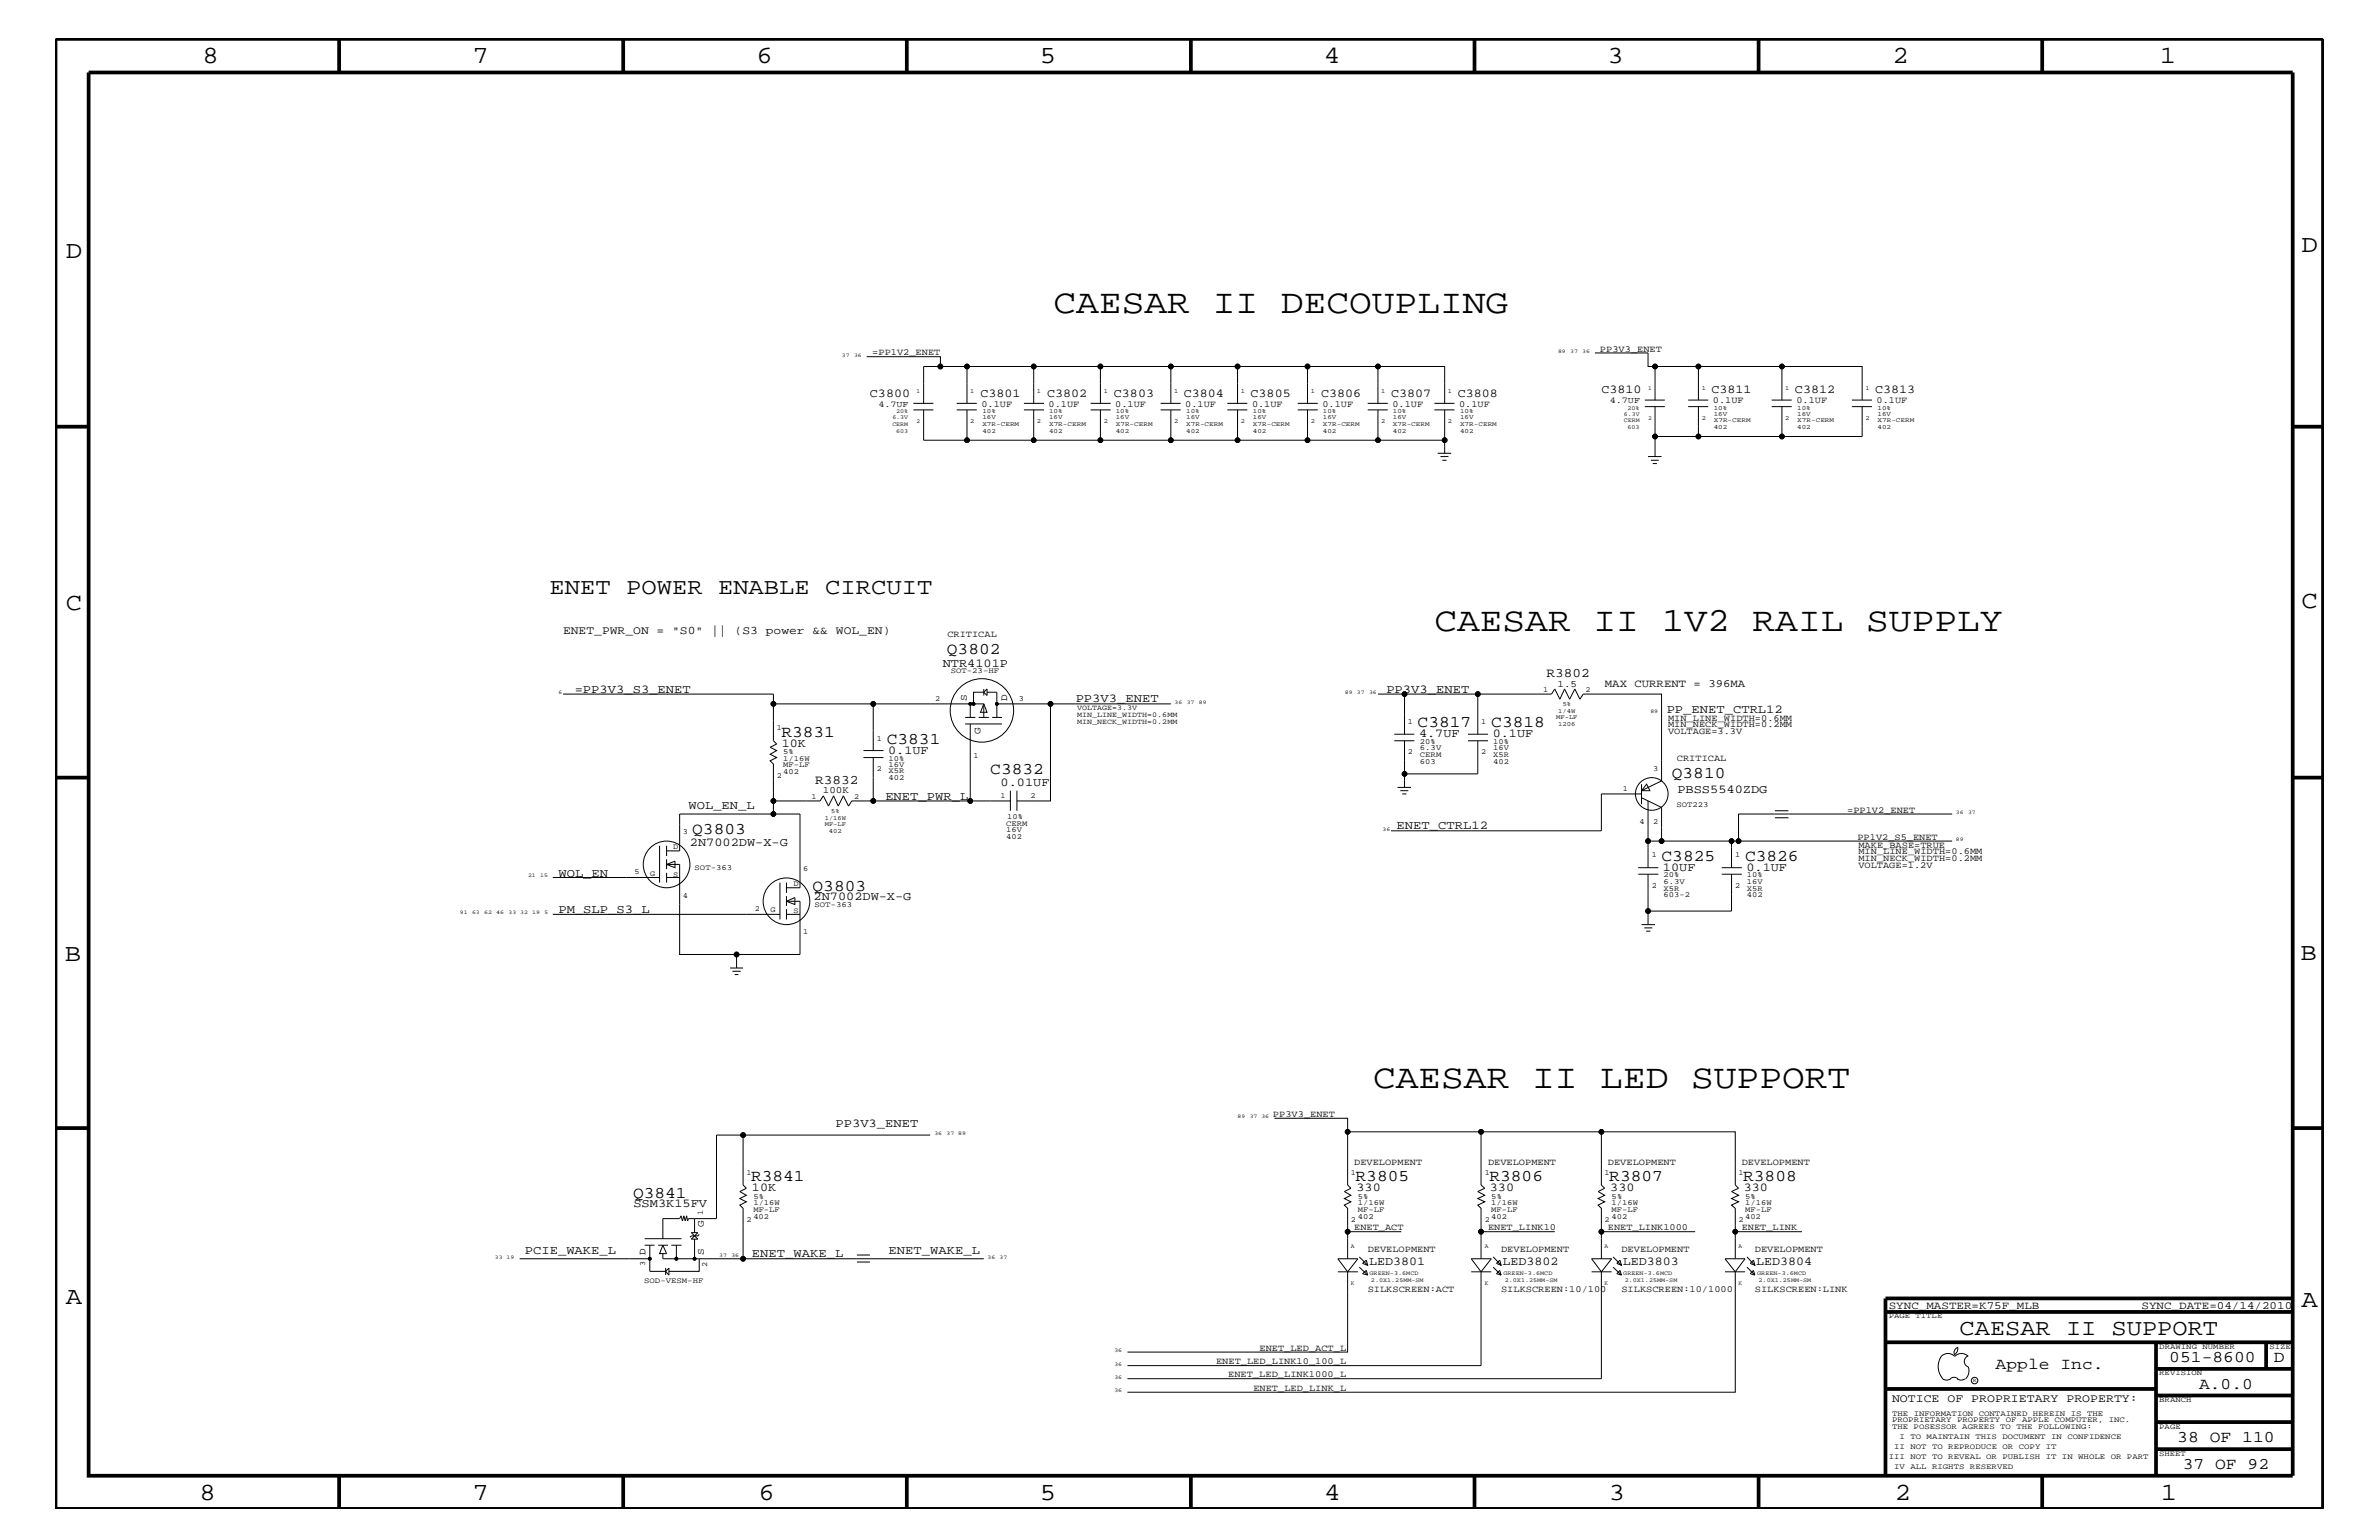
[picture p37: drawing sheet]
<svg xmlns="http://www.w3.org/2000/svg" width="432mm" height="279mm" viewBox="0 0 432 279" stroke-linecap="round" stroke-linejoin="round" font-family="sans-serif">
<defs><g id="words">
<g font-size="6.2">
<text x="191.2" y="56.8">CAESAR II DECOUPLING</text>
<text x="260.3" y="114.4">CAESAR II 1V2 RAIL SUPPLY</text>
<text x="249.2" y="197.4">CAESAR II LED SUPPORT</text>
</g>
<g font-size="4.5">
<text x="36.7" y="11.5">8</text>
<text x="85.8" y="11.5">7</text>
<text x="137.3" y="11.5">6</text>
<text x="188.7" y="11.5">5</text>
<text x="240.3" y="11.5">4</text>
<text x="291.8" y="11.5">3</text>
<text x="343.5" y="11.5">2</text>
<text x="392" y="11.5">1</text>
<text x="11.9" y="46.8">D</text>
<text x="417.7" y="45.7">D</text>
<text x="11.9" y="110.6">C</text>
<text x="417.7" y="110.3">C</text>
<text x="11.8" y="174.3">B</text>
<text x="417.6" y="174.2">B</text>
<text x="11.9" y="236.7">A</text>
<text x="417.7" y="237.1">A</text>
<text x="36.2" y="272.1">8</text>
<text x="85.8" y="272.1">7</text>
<text x="137.7" y="272.1">6</text>
<text x="188.7" y="272.1">5</text>
<text x="240.4" y="272.1">4</text>
<text x="292" y="272.1">3</text>
<text x="343.9" y="272.1">2</text>
<text x="392.2" y="272.1">1</text>
</g>
<g font-size="4.1">
<text x="99.7" y="107.7">ENET POWER ENABLE CIRCUIT</text>
<text x="355.7" y="242.3">CAESAR II SUPPORT</text>
</g>
<g font-size="3">
<text x="171.9" y="118.6">Q3802</text>
<text x="257.3" y="131.9">C3817</text>
<text x="270.7" y="131.9">C3818</text>
<text x="141.8" y="133.6">R3831</text>
<text x="161" y="135">C3831</text>
<text x="179.7" y="140.4">C3832</text>
<text x="303.4" y="141.1">Q3810</text>
<text x="125.6" y="151.2">Q3803</text>
<text x="147.5" y="161.6">Q3803</text>
<text x="301.6" y="156.2">C3825</text>
<text x="316.7" y="156.2">C3826</text>
<text x="136.3" y="214.2">R3841</text>
<text x="246" y="214.2">R3805</text>
<text x="270.3" y="214.2">R3806</text>
<text x="292.1" y="214.2">R3807</text>
<text x="316.4" y="214.2">R3808</text>
<text x="114.9" y="217.3">Q3841</text>
<text x="362.2" y="248.4">Apple Inc.</text>
<text x="393.7" y="247.1">051-8600</text>
<text x="399.2" y="252">A.0.0</text>
<text x="412.7" y="247.1">D</text>
<text x="395.2" y="261.6">38 OF 110</text>
<text x="396.2" y="266.6">37 OF 92</text>
</g>
<g font-size="2.4">
<text x="280.7" y="122.9">R3802</text>
<text x="148" y="142.3">R3832</text>
</g>
<g font-size="2.2">
<text x="157.9" y="72">C3800</text>
<text x="178" y="72">C3801</text>
<text x="190.1" y="72">C3802</text>
<text x="202.2" y="72">C3803</text>
<text x="214.9" y="72">C3804</text>
<text x="227" y="72">C3805</text>
<text x="239.8" y="72">C3806</text>
<text x="252.5" y="72">C3807</text>
<text x="264.6" y="72">C3808</text>
<text x="290.7" y="71.3">C3810</text>
<text x="310.6" y="71.3">C3811</text>
<text x="325.8" y="71.3">C3812</text>
<text x="340.4" y="71.3">C3813</text>
<text x="104.3" y="125.7">=PP3V3_S3_ENET</text>
<text x="171.1" y="121">NTR4101P</text>
<text x="251.6" y="125.7">PP3V3_ENET</text>
<text x="195.2" y="127.5">PP3V3_ENET</text>
<text x="302.5" y="129.3">PP_ENET_CTRL12</text>
<text x="141.9" y="135.5">10K</text>
<text x="161.2" y="136.8">0.1UF</text>
<text x="257.6" y="133.8">4.7UF</text>
<text x="270.9" y="133.8">0.1UF</text>
<text x="181.6" y="142.6">0.01UF</text>
<text x="304.5" y="144">PBSS5540ZDG</text>
<text x="125" y="146.8">WOL_EN_L</text>
<text x="160.7" y="145.1">ENET_PWR_L</text>
<text x="125.2" y="153.5">2N7002DW-X-G</text>
<text x="253.5" y="150.5">ENET_CTRL12</text>
<text x="101.3" y="159">WOL_EN</text>
<text x="301.8" y="158">10UF</text>
<text x="317" y="158">0.1UF</text>
<text x="101.3" y="165.6">PM_SLP_S3_L</text>
<text x="147.7" y="163.3">2N7002DW-X-G</text>
<text x="151.6" y="204.4">PP3V3_ENET</text>
<text x="115" y="219">SSM3K15FV</text>
<text x="136.5" y="216.1">10K</text>
<text x="246.2" y="216.1">330</text>
<text x="270.4" y="216.1">330</text>
<text x="292.3" y="216.1">330</text>
<text x="316.5" y="216.1">330</text>
<text x="95.3" y="227.5">PCIE_WAKE_L</text>
<text x="161.3" y="227.5">ENET_WAKE_L</text>
<text x="136.5" y="228.1">ENET_WAKE_L</text>
<text x="248.5" y="229.6">LED3801</text>
<text x="272.7" y="229.6">LED3802</text>
<text x="294.6" y="229.6">LED3803</text>
<text x="318.8" y="229.6">LED3804</text>
</g>
<g font-size="2.1">
<text x="102.2" y="115">ENET_PWR_ON = &quot;S0&quot; || (S3 power &amp;&amp; WOL_EN)</text>
<text x="343.4" y="254.4">NOTICE OF PROPRIETARY PROPERTY:</text>
</g>
<g font-size="2">
<text x="291.3" y="124.7">MAX CURRENT = 396MA</text>
<text x="342.8" y="237.4">SYNC_MASTER=K75F_MLB</text>
<text x="388.7" y="237.4">SYNC_DATE=04/14/2010</text>
</g>
<g font-size="1.8">
<text x="282.7" y="124.6">1.5</text>
<text x="175.5" y="127.1" transform="rotate(-90 175.5 127.1)">S</text>
<text x="182.8" y="127.1" transform="rotate(-90 182.8 127.1)">D</text>
<text x="178" y="133.1" transform="rotate(-90 178 133.1)">G</text>
<text x="149.4" y="144">100K</text>
<text x="117.2" y="227.7" transform="rotate(-90 117.2 227.7)">D</text>
<text x="127.8" y="227.7" transform="rotate(-90 127.8 227.7)">S</text>
<text x="127.8" y="222.6" transform="rotate(-90 127.8 222.6)">G</text>
</g>
<g font-size="1.7">
<text x="158.3" y="64.5">=PP1V2_ENET</text>
<text x="290.4" y="63.9">PP3V3_ENET</text>
<text x="178.1" y="73.8">0.1UF</text>
<text x="190.3" y="73.8">0.1UF</text>
<text x="202.4" y="73.8">0.1UF</text>
<text x="215.1" y="73.8">0.1UF</text>
<text x="227.2" y="73.8">0.1UF</text>
<text x="240" y="73.8">0.1UF</text>
<text x="252.7" y="73.8">0.1UF</text>
<text x="264.8" y="73.8">0.1UF</text>
<text x="310.9" y="73.2">0.1UF</text>
<text x="326.1" y="73.2">0.1UF</text>
<text x="340.6" y="73.2">0.1UF</text>
<text x="172" y="115.6">CRITICAL</text>
<text x="302.8" y="130.8">MIN_LINE_WIDTH=0.6MM</text>
<text x="302.8" y="131.9">MIN_NECK_WIDTH=0.2MM</text>
<text x="302.8" y="133.2">VOLTAGE=3.3V</text>
<text x="304.4" y="138">CRITICAL</text>
<text x="335.3" y="147.5">=PP1V2_ENET</text>
<text x="337.1" y="152.3">PP1V2_S5_ENET</text>
<text x="337.3" y="155">MIN_LINE_WIDTH=0.6MM</text>
<text x="337.3" y="153.8">MAKE_BASE=TRUE</text>
<text x="337.3" y="156.2">MIN_NECK_WIDTH=0.2MM</text>
<text x="337.3" y="157.4">VOLTAGE=1.2V</text>
<text x="231.1" y="202.6">PP3V3_ENET</text>
<text x="245.8" y="211.4">DEVELOPMENT</text>
<text x="270.1" y="211.4">DEVELOPMENT</text>
<text x="291.8" y="211.4">DEVELOPMENT</text>
<text x="316.1" y="211.4">DEVELOPMENT</text>
<text x="245.8" y="223.2">ENET_ACT</text>
<text x="248.2" y="227.1">DEVELOPMENT</text>
<text x="270.1" y="223.2">ENET_LINK10</text>
<text x="272.5" y="227.1">DEVELOPMENT</text>
<text x="291.8" y="223.2">ENET_LINK1000</text>
<text x="294.3" y="227.1">DEVELOPMENT</text>
<text x="316.1" y="223.2">ENET_LINK</text>
<text x="318.5" y="227.1">DEVELOPMENT</text>
<text x="248.2" y="234.4">SILKSCREEN:ACT</text>
<text x="272.5" y="234.4">SILKSCREEN:10/100</text>
<text x="294.3" y="234.4">SILKSCREEN:10/1000</text>
<text x="318.5" y="234.4">SILKSCREEN:LINK</text>
<text x="228.6" y="245.1">ENET_LED_ACT_L</text>
<text x="220.7" y="247.5">ENET_LED_LINK10_100_L</text>
<text x="222.9" y="249.9">ENET_LED_LINK1000_L</text>
<text x="227.5" y="252.3">ENET_LED_LINK_L</text>
</g>
<g font-size="1.6">
<text x="159.4" y="73.8">4.7UF</text>
<text x="292.2" y="73.2">4.7UF</text>
</g>
<g font-size="1.4">
<text x="172.6" y="122.1">SOT-23-HF</text>
<text x="280.1" y="125.5">1</text>
<text x="287.8" y="125.5">2</text>
<text x="169.8" y="127.1">2</text>
<text x="184.9" y="127.1">3</text>
<text x="195.5" y="130.2">MIN_LINE_WIDTH=0.6MM</text>
<text x="195.5" y="131.3">MIN_NECK_WIDTH=0.2MM</text>
<text x="195.5" y="128.9">VOLTAGE=3.3V</text>
<text x="255.5" y="131.3">1</text>
<text x="268.8" y="131.3">1</text>
<text x="141" y="132.5">1</text>
<text x="142.2" y="136.8">5%</text>
<text x="159.2" y="134.4">1</text>
<text x="176.7" y="137.4">1</text>
<text x="255.5" y="136.8">2</text>
<text x="257.7" y="135">20%</text>
<text x="257.7" y="136.1">6.3V</text>
<text x="257.7" y="137.3">CERM</text>
<text x="268.8" y="136.8">2</text>
<text x="271" y="135">10%</text>
<text x="271" y="137.3">X5R</text>
<text x="271" y="136.1">16V</text>
<text x="141" y="141.1">2</text>
<text x="142.2" y="139.2">MF-LF</text>
<text x="142.2" y="140.4">402</text>
<text x="142.2" y="138">1/16W</text>
<text x="159.2" y="139.8">2</text>
<text x="161.3" y="138">10%</text>
<text x="161.3" y="140.3">X5R</text>
<text x="161.3" y="141.5">402</text>
<text x="161.3" y="139.1">16V</text>
<text x="257.7" y="138.5">603</text>
<text x="271" y="138.5">402</text>
<text x="294.6" y="143.5">1</text>
<text x="300.1" y="139.8">3</text>
<text x="147.3" y="144.9">1</text>
<text x="155" y="144.9">2</text>
<text x="181.6" y="144.7">1</text>
<text x="182.6" y="149.8">CERM</text>
<text x="182.8" y="148.5">10%</text>
<text x="187" y="144.7">2</text>
<text x="297.6" y="149.5">4</text>
<text x="300.1" y="149.5">2</text>
<text x="304.3" y="146.4">SOT223</text>
<text x="122.2" y="154.1">D</text>
<text x="124" y="151.3">3</text>
<text x="182.6" y="152.2">402</text>
<text x="182.6" y="151">16V</text>
<text x="299.8" y="155.6">1</text>
<text x="315" y="155.6">1</text>
<text x="115.1" y="158.6">5</text>
<text x="118" y="158.9">G</text>
<text x="122.2" y="159">S</text>
<text x="126.1" y="157.9">SOT-363</text>
<text x="144" y="160.8">D</text>
<text x="145.8" y="158">6</text>
<text x="299.8" y="161.1">2</text>
<text x="301.9" y="161.6">X5R</text>
<text x="301.9" y="160.3">6.3V</text>
<text x="301.9" y="159.2">20%</text>
<text x="315" y="161.1">2</text>
<text x="317.1" y="161.6">X5R</text>
<text x="317.1" y="159.2">10%</text>
<text x="317.1" y="160.3">16V</text>
<text x="124" y="162.8">4</text>
<text x="137" y="165.3">2</text>
<text x="139.9" y="165.6">G</text>
<text x="144" y="165.6">S</text>
<text x="147.8" y="164.5">SOT-363</text>
<text x="301.9" y="162.8">603-2</text>
<text x="317.1" y="162.8">402</text>
<text x="145.8" y="169.5">1</text>
<text x="135.5" y="213.2">1</text>
<text x="245.2" y="213.2">1</text>
<text x="269.5" y="213.2">1</text>
<text x="291.3" y="213.2">1</text>
<text x="315.6" y="213.2">1</text>
<text x="127.6" y="220.4" transform="rotate(-90 127.6 220.4)">1</text>
<text x="135.5" y="221.7">2</text>
<text x="136.7" y="217.5">5%</text>
<text x="136.7" y="219.8">MF-LF</text>
<text x="136.7" y="221.1">402</text>
<text x="136.7" y="218.6">1/16W</text>
<text x="245.2" y="221.7">2</text>
<text x="246.5" y="217.5">5%</text>
<text x="246.5" y="218.6">1/16W</text>
<text x="246.5" y="219.8">MF-LF</text>
<text x="246.5" y="221.1">402</text>
<text x="269.5" y="221.7">2</text>
<text x="270.7" y="217.5">5%</text>
<text x="270.7" y="218.6">1/16W</text>
<text x="270.7" y="219.8">MF-LF</text>
<text x="270.7" y="221.1">402</text>
<text x="291.3" y="221.7">2</text>
<text x="292.5" y="217.5">5%</text>
<text x="292.5" y="218.6">1/16W</text>
<text x="292.5" y="219.8">MF-LF</text>
<text x="292.5" y="221.1">402</text>
<text x="315.6" y="221.7">2</text>
<text x="316.7" y="217.5">5%</text>
<text x="316.7" y="219.8">MF-LF</text>
<text x="316.7" y="221.1">402</text>
<text x="316.7" y="218.6">1/16W</text>
<text x="116.9" y="232.7">SOD-VESM-HF</text>
<text x="117.1" y="229.6" transform="rotate(-90 117.1 229.6)">3</text>
<text x="128.4" y="229.9" transform="rotate(-90 128.4 229.9)">2</text>
<text x="342.8" y="239.2">PAGE TITLE</text>
<text x="391.9" y="244.7">DRAWING NUMBER</text>
<text x="411.9" y="244.7">SIZE</text>
<text x="391.9" y="249.5">REVISION</text>
<text x="343.4" y="256.8">THE INFORMATION CONTAINED HEREIN IS THE</text>
<text x="391.9" y="254.4">BRANCH</text>
<text x="343.4" y="259.3">THE POSESSOR AGREES TO THE FOLLOWING:</text>
<text x="343.4" y="258">PROPRIETARY PROPERTY OF APPLE COMPUTER, INC.</text>
<text x="343.8" y="262.9">II NOT TO REPRODUCE OR COPY IT</text>
<text x="344.8" y="261.1">I TO MAINTAIN THIS DOCUMENT IN CONFIDENCE</text>
<text x="391.9" y="259.3">PAGE</text>
<text x="342.8" y="264.7">III NOT TO REVEAL OR PUBLISH IT IN WHOLE OR PART</text>
<text x="343.8" y="266.6">IV ALL RIGHTS RESERVED</text>
<text x="391.9" y="264.1">SHEET</text>
</g>
<g font-size="1.2">
<text x="176.1" y="71.3">1</text>
<text x="188.2" y="71.3">1</text>
<text x="200.3" y="71.3">1</text>
<text x="213.1" y="71.3">1</text>
<text x="225.2" y="71.3">1</text>
<text x="237.9" y="71.3">1</text>
<text x="250.7" y="71.3">1</text>
<text x="262.8" y="71.3">1</text>
<text x="308.9" y="70.7">1</text>
<text x="324" y="70.7">1</text>
<text x="338.6" y="70.7">1</text>
<text x="176.1" y="76.8">2</text>
<text x="178.3" y="75">10%</text>
<text x="178.3" y="77.3">X7R-CERM</text>
<text x="178.3" y="76.1">16V</text>
<text x="188.2" y="76.8">2</text>
<text x="190.4" y="75">10%</text>
<text x="190.4" y="77.3">X7R-CERM</text>
<text x="190.4" y="76.1">16V</text>
<text x="200.3" y="76.8">2</text>
<text x="202.5" y="77.3">X7R-CERM</text>
<text x="202.5" y="76.1">16V</text>
<text x="202.5" y="75">10%</text>
<text x="213.1" y="76.8">2</text>
<text x="215.3" y="75">10%</text>
<text x="215.3" y="76.1">16V</text>
<text x="215.3" y="77.3">X7R-CERM</text>
<text x="225.2" y="76.8">2</text>
<text x="227.4" y="76.1">16V</text>
<text x="227.4" y="77.3">X7R-CERM</text>
<text x="227.4" y="75">10%</text>
<text x="237.9" y="76.8">2</text>
<text x="240.1" y="76.1">16V</text>
<text x="240.1" y="75">10%</text>
<text x="240.1" y="77.3">X7R-CERM</text>
<text x="250.7" y="76.8">2</text>
<text x="252.8" y="75">10%</text>
<text x="252.8" y="77.3">X7R-CERM</text>
<text x="252.8" y="76.1">16V</text>
<text x="262.8" y="76.8">2</text>
<text x="265" y="76.1">16V</text>
<text x="265" y="75">10%</text>
<text x="265" y="77.3">X7R-CERM</text>
<text x="308.9" y="76.2">2</text>
<text x="311.1" y="77.9">402</text>
<text x="311.1" y="74.4">10%</text>
<text x="311.1" y="76.7">X7R-CERM</text>
<text x="311.1" y="75.5">16V</text>
<text x="324" y="76.2">2</text>
<text x="326.2" y="75.5">16V</text>
<text x="326.2" y="76.7">X7R-CERM</text>
<text x="326.2" y="74.4">10%</text>
<text x="326.2" y="77.9">402</text>
<text x="338.6" y="76.2">2</text>
<text x="340.8" y="75.5">16V</text>
<text x="340.8" y="76.7">X7R-CERM</text>
<text x="340.8" y="74.4">10%</text>
<text x="340.8" y="77.9">402</text>
<text x="178.3" y="78.5">402</text>
<text x="190.4" y="78.5">402</text>
<text x="202.5" y="78.5">402</text>
<text x="215.3" y="78.5">402</text>
<text x="227.4" y="78.5">402</text>
<text x="240.1" y="78.5">402</text>
<text x="252.8" y="78.5">402</text>
<text x="265" y="78.5">402</text>
<text x="282.4" y="130.5">MF-LF</text>
<text x="282.8" y="129.3">1/4W</text>
<text x="282.8" y="131.7">1206</text>
<text x="283.6" y="128">5%</text>
<text x="149.7" y="148.7">1/16W</text>
<text x="149.7" y="149.9">MF-LF</text>
<text x="150.9" y="147.5">5%</text>
<text x="150.5" y="151.1">402</text>
</g>
<g font-size="1.1">
<text x="166.4" y="71.3">1</text>
<text x="299.1" y="70.7">1</text>
<text x="162" y="76.1">6.3V</text>
<text x="162" y="77.3">CERM</text>
<text x="162.6" y="75">20%</text>
<text x="166.4" y="76.8">2</text>
<text x="294.7" y="76.7">CERM</text>
<text x="294.7" y="75.5">6.3V</text>
<text x="295.4" y="74.4">20%</text>
<text x="295.4" y="77.9">603</text>
<text x="299.1" y="76.2">2</text>
<text x="162.6" y="78.5">603</text>
<text x="245.2" y="226.5">A</text>
<text x="269.5" y="226.5">A</text>
<text x="291.3" y="226.5">A</text>
<text x="315.6" y="226.5">A</text>
<text x="245.2" y="233.2">K</text>
<text x="248.6" y="231.3">GREEN-3.6MCD</text>
<text x="248.8" y="232.6">2.0X1.25MM-SM</text>
<text x="269.5" y="233.2">K</text>
<text x="272.9" y="231.3">GREEN-3.6MCD</text>
<text x="273.1" y="232.6">2.0X1.25MM-SM</text>
<text x="291.3" y="233.2">K</text>
<text x="294.6" y="231.3">GREEN-3.6MCD</text>
<text x="294.9" y="232.6">2.0X1.25MM-SM</text>
<text x="315.6" y="233.2">K</text>
<text x="318.9" y="231.3">GREEN-3.6MCD</text>
<text x="319.2" y="232.6">2.0X1.25MM-SM</text>
</g>
<g font-size="1">
<text x="152.8" y="64.7">37</text>
<text x="155" y="64.7">36</text>
<text x="282.8" y="64">89</text>
<text x="285" y="64">37</text>
<text x="287.2" y="64">36</text>
<text x="101.3" y="125.9">6</text>
<text x="244.1" y="125.9">89</text>
<text x="246.3" y="125.9">37</text>
<text x="248.5" y="125.9">36</text>
<text x="213.2" y="127.7">36</text>
<text x="215.4" y="127.7">37</text>
<text x="217.6" y="127.7">89</text>
<text x="299.6" y="129.3">89</text>
<text x="355" y="147.7">36</text>
<text x="357.2" y="147.7">37</text>
<text x="251" y="150.7">36</text>
<text x="355" y="152.6">89</text>
<text x="95.8" y="159.2">21</text>
<text x="98" y="159.2">15</text>
<text x="83.5" y="165.9">91</text>
<text x="85.7" y="165.9">63</text>
<text x="87.9" y="165.9">62</text>
<text x="90.1" y="165.9">46</text>
<text x="92.3" y="165.9">33 32</text>
<text x="96.6" y="165.9">19</text>
<text x="98.8" y="165.9">5</text>
<text x="224.6" y="202.9">89</text>
<text x="226.8" y="202.9">37 36</text>
<text x="169.6" y="205.9">36</text>
<text x="171.8" y="205.9">37 89</text>
<text x="89.8" y="228.4">33 19</text>
<text x="130.6" y="228.1">37</text>
<text x="132.8" y="228.1">36</text>
<text x="179.2" y="228.4">36</text>
<text x="181.4" y="228.4">37</text>
<text x="202.3" y="245.3">36</text>
<text x="202.3" y="250.1">36</text>
<text x="202.3" y="247.8">36</text>
<text x="358.1" y="250.7">R</text>
<text x="202.3" y="252.6">36</text>
</g>
</g></defs>
<g fill="none" stroke="#000" stroke-width=".18">
<path d="M157.3 64.7h13.4v1.8M165.8 74.4h3.6M165.8 73.2h3.6M167.6 73.2v-6.7h7.9v6.7M167.6 74.4v5.5h7.9v-5.5M173.7 74.4h3.6M173.7 73.2h3.6M175.5 66.5h12.1v6.7M185.8 74.4h3.7M185.8 73.2h3.7M187.6 74.4v5.5h-12.1M187.6 66.5h12.1"/>
<path d="M187.6 79.9h12.1M198 74.4h3.6M198 73.2h3.6M199.7 73.2v-6.7h12.8v6.7M199.7 74.4v5.5h12.8v-5.5M210.7 74.4h3.6M210.7 73.2h3.6M212.5 66.5h12.1M212.5 79.9h24.8M222.8 74.4h3.6M222.8 73.2h3.6M224.6 73.2v-6.7h12.7v6.7"/>
<path d="M224.6 74.4v5.5M235.5 74.4h3.7M235.5 73.2h3.7M237.3 74.4v5.5h12.8v-5.5M237.3 66.5h12.8M248.2 74.4h3.7M248.2 73.2h3.7M250.1 73.2v-6.7h12.1v6.7M250.1 79.9h12.1M260.4 74.4h3.6M260.4 73.2h3.6M262.2 74.4v7.8"/>
<path d="M289.5 64h9.6v2.5h1.3v6.1M298.5 73.8h3.7M298.5 72.6h3.7M300.4 66.5h7.9v6.1M300.4 73.8v9M300.4 79.2h7.9M306.4 73.8h3.6M306.4 72.6h3.6M308.3 73.8v5.4h15.1M308.3 66.5h15.1M321.6 73.8h3.6M321.6 72.6h3.6"/>
<path d="M323.4 72.6v-6.1h14.6v6.1M323.4 73.8v5.4h14.6v-5.4M336.1 73.8h3.7M336.1 72.6h3.7M260.9 82.2h2.5M261.5 82.8h1.4M261.8 83.5h.8M299.1 82.8h2.5M299.6 83.5h1.5M300 84.1h.7M102.2 125.9h38.2v8.5l.6 .6-1.2 .6 1.2 .6-1.2 .6 1.2 .6-1.2 .6 .6 .6v6.7M140.4 127.7h18.1"/>
<path d="M156.7 137.4h3.7M156.7 136.2h3.7M158.5 137.4v7.9h17.6M175.2 131.3h6.7M175.2 130.2h1.8M176.1 131.3v14h7.3M176.1 127.7v2.5M177.6 130.2h1.9M178.6 125.6l.6-.6v1.2l-.6-.6h-1.9v2.1M178.6 127.7l.6 1.5h-1.2zM178.6 127.7h-20.1v8.5M178.6 125v1.2"/>
<path d="M178.6 127.7v2.5M179.2 125.6h1.7v4.6M180.1 130.2h1.8M180.9 127.7h9.8v17.6h-6.1M190.7 127.7h21.8M250.1 125.9h4.8v7.3M253.1 134.4h3.6M253.1 133.2h3.6M254.9 125.9h26.7l.6-.9 .9 1.9 .9-1.9 .9 1.9 .9-1.9 1 1.9 .6-1h14.2v15.8l-3.7 1.8M254.9 134.4v6h13.3v-6M266.4 134.4h3.7M266.4 133.2h3.7"/>
<path d="M268.2 125.9v7.3M100.3 159.2h19.4M119.7 153.4v6.7M121 156.8l1.5-.6v1.2zM121 156.8h2.4v16.4h10.3v2.4M121 153.4v1.9M121 155.9v1.8M121 158.4v1.7M121 159.2h2.4M140.4 147.7h-17v6.7h-2.4M158.5 145.3h-3.9l-.6 .9-.9-1.8-1 1.8-.8-1.8-.9 1.8-1-1.8-.6 .9h-8.4v2.4h4.8v13.4h-2.5M183.4 143.5v3.6"/>
<path d="M184.6 143.5v3.6M253.7 142.9h2.4M254.2 143.5h1.4M254.5 144h.8M254.9 140.4v2.5M297.3 158.6h3.7M297.3 157.4h3.7M297.9 144.7l3.7 1.8v6.1h-2.5M297.9 142.3v3.6M297.9 144h-7.2v6.7h-38.2M298.9 142.3l.6 1.2h-1.6zM299.1 145.3v12.1"/>
<path d="M299.1 158.6v9.2M301.6 152.6h12.7v4.8M312.5 158.6h3.6M312.5 157.4h3.6M314.3 158.6v6.7h-15.2M314.3 152.6h40M322.2 148.4h2.4M322.2 147.1h2.4M354.3 147.7h-38.7v4.9M100.3 165.9h41.3M132.5 175.6h2.4M132.9 176.2h1.6"/>
<path d="M133.4 176.8h.6M141.6 160.1v6.7M142.7 163.5l1.6-.7v1.3zM142.7 163.5h2.5v9.7h-11.5M142.7 160.1v1.9M142.7 162.6v1.8M142.7 165v1.8M142.7 165.9h2.5M297.9 167.8h2.5M298.5 168.3h1.4M298.8 168.9h.8M134.9 205.9h-4.9v15.2h-5l-.2 .4-.2-.9-.2 .9-.3-.9-.2 .9-.3-.9-.2 .5h-3.1v3.6"/>
<path d="M168.8 205.9h-33.9v9.1l.6 .6-1.2 .6 1.2 .7-1.2 .6 1.2 .5-1.2 .6 .6 .6v9.2h-14.6v-1M231.3 202.9h13.3v12.1l.6 .6-1.2 .6 1.2 .7-1.2 .6 1.2 .5-1.2 .6 .6 .6v9.2M244.6 205.3h24.2v9.7l.7 .6-1.3 .6 1.3 .7-1.3 .6 1.3 .5-1.3 .6 .6 .6v9.2M268.8 205.3h21.9v9.7l.6 .6-1.2 .6 1.2 .7-1.2 .6 1.2 .5-1.2 .6 .6 .6v9.2M290.7 205.3h24.3v9.7l.6 .6-1.3 .6 1.3 .7-1.3 .6 1.3 .5-1.3 .6 .7 .6v9.2M94.3 228.4h23.6M117 224.7h6.7M117 225.9h1.8M117.9 225.9v4.8h2.9M119.5 225.9h1.7M120.3 225.9l.7 1.5h-1.3zM120.8 230.1v1.2"/>
<path d="M121.4 230.1v1.2l-.6-.6zM121.8 225.9h1.9M122.8 225.9v2.5M125.5 223.6h1.2l-1.2 1.2h1.2zM126.1 221.1v2.5M126.1 224.8v3.6M126.9 228.4v2.3h-5.5M126.9 224l-.2 .2h-1.2l-.3 .3M134.9 228.4h43.7M155.5 229h2.4M155.5 227.7h2.4M242.8 230.7h3.7"/>
<path d="M244.6 230.7l1.9-2.3h-3.7l1.8 2.3v14.6h-40M244.6 223.5h9.7M246.7 229.9l1.5 1.4M246.7 228l1.5 1.6M247.3 229.2l.7-.6 .2 1zM247.3 231.1l.7-.6 .2 .8zM267 230.7h3.7M268.8 230.7l1.9-2.3h-3.7l1.8 2.3v17.1h-64.2M268.8 223.5h13.4M271 229.9l1.5 1.4M271 228l1.5 1.6M272.2 228.6l.3 1-.9-.4z"/>
<path d="M272.2 230.5l.3 .8-.9-.2zM288.9 230.7h3.6M290.7 230.7l1.8-2.3h-3.6l1.8 2.3v19.4h-86.1M290.7 223.5h17M292.8 229.9l1.5 1.4M292.8 228l1.5 1.6M294 228.6l.3 1-.8-.4zM294 230.5l.3 .8-.8-.2zM313.1 230.7h3.6M315 230.7l1.7-2.3h-3.6l1.9 2.3v21.9h-110.4M315 223.5h12.1M317.1 229.9l1.4 1.4"/>
<path d="M317.1 228l1.4 1.6M318.3 228.6l.2 1-.8-.4zM318.3 230.5l.2 .8-.8-.2zM352.3 246.1a1.69 1.69 0 0 1 2.5 0 1.72 1.72 0 0 1 2.4 0M352.4 246a3.2 3.2 0 0 0 .4 4.3l.8 .1 .4-.2M354 250.2l.7-.3 .7 .3M355.2 250.2l.7 .2 .7-.2M355.3 244.4v.3a1.18 1.18 0 0 1-.6 1.1M355.4 244.4a.99 .99 0 0 0-.6 1.4M357.2 246a1.04 1.04 0 0 0-.7 1 1.04 1.04 0 0 0 .7 1M357.3 248l.1 .7a2.11 2.11 0 0 1-.6 1.5"/>
<circle cx="170.7" cy="66.5" r=".42"/>
<circle cx="175.5" cy="66.5" r=".42"/>
<circle cx="175.5" cy="79.9" r=".42"/>
<circle cx="187.6" cy="66.5" r=".42"/>
<circle cx="187.6" cy="79.9" r=".42"/>
<circle cx="199.7" cy="66.5" r=".42"/>
<circle cx="199.7" cy="79.9" r=".42"/>
<circle cx="212.5" cy="66.5" r=".42"/>
<circle cx="212.5" cy="79.9" r=".42"/>
<circle cx="224.6" cy="66.5" r=".42"/>
<circle cx="224.6" cy="79.9" r=".42"/>
<circle cx="237.3" cy="66.5" r=".42"/>
<circle cx="237.3" cy="79.9" r=".42"/>
<circle cx="250.1" cy="66.5" r=".42"/>
<circle cx="250.1" cy="79.9" r=".42"/>
<circle cx="262.2" cy="79.9" r=".42"/>
<circle cx="300.4" cy="66.5" r=".42"/>
<circle cx="300.4" cy="79.2" r=".42"/>
<circle cx="308.3" cy="66.5" r=".42"/>
<circle cx="308.3" cy="79.2" r=".42"/>
<circle cx="323.4" cy="79.2" r=".42"/>
<circle cx="323.4" cy="66.5" r=".42"/>
<circle cx="140.4" cy="127.7" r=".42"/>
<circle cx="158.5" cy="127.7" r=".42"/>
<circle cx="176.1" cy="127.7" r=".25"/>
<circle cx="176.7" cy="127.7" r=".25"/>
<circle cx="178.2" cy="128.9" r="5.8"/>
<circle cx="180.9" cy="127.7" r=".25"/>
<circle cx="190.7" cy="127.7" r=".42"/>
<circle cx="254.9" cy="125.9" r=".42"/>
<circle cx="268.2" cy="125.9" r=".42"/>
<circle cx="121" cy="156.8" r="4.2"/>
<circle cx="140.4" cy="147.7" r=".42"/>
<circle cx="140.4" cy="145.3" r=".42"/>
<circle cx="158.5" cy="145.3" r=".42"/>
<circle cx="176.1" cy="145.3" r=".42"/>
<circle cx="254.9" cy="140.4" r=".42"/>
<circle cx="299.1" cy="152.6" r=".42"/>
<circle cx="299.8" cy="144" r="2.96"/>
<circle cx="301.6" cy="152.6" r=".42"/>
<circle cx="314.3" cy="152.6" r=".42"/>
<circle cx="315.6" cy="152.6" r=".42"/>
<circle cx="133.7" cy="173.2" r=".42"/>
<circle cx="142.7" cy="163.5" r="4.2"/>
<circle cx="299.1" cy="165.3" r=".42"/>
<circle cx="134.9" cy="205.9" r=".42"/>
<circle cx="244.6" cy="205.3" r=".42"/>
<circle cx="268.8" cy="205.3" r=".42"/>
<circle cx="290.7" cy="205.3" r=".42"/>
<circle cx="117.9" cy="228.4" r=".25"/>
<circle cx="122.8" cy="228.4" r=".25"/>
<circle cx="126.1" cy="228.4" r=".25"/>
<circle cx="134.9" cy="228.4" r=".42"/>
<circle cx="244.6" cy="223.5" r=".42"/>
<circle cx="268.8" cy="223.5" r=".42"/>
<circle cx="290.7" cy="223.5" r=".42"/>
<circle cx="315" cy="223.5" r=".42"/>
<circle cx="358.4" cy="250.5" r=".59"/>
</g>
<g fill="#000">
<circle cx="170.7" cy="66.5" r=".42"/>
<circle cx="175.5" cy="66.5" r=".42"/>
<circle cx="175.5" cy="79.9" r=".42"/>
<circle cx="187.6" cy="66.5" r=".42"/>
<circle cx="187.6" cy="79.9" r=".42"/>
<circle cx="199.7" cy="66.5" r=".42"/>
<circle cx="199.7" cy="79.9" r=".42"/>
<circle cx="212.5" cy="66.5" r=".42"/>
<circle cx="212.5" cy="79.9" r=".42"/>
<circle cx="224.6" cy="66.5" r=".42"/>
<circle cx="224.6" cy="79.9" r=".42"/>
<circle cx="237.3" cy="66.5" r=".42"/>
<circle cx="237.3" cy="79.9" r=".42"/>
<circle cx="250.1" cy="66.5" r=".42"/>
<circle cx="250.1" cy="79.9" r=".42"/>
<circle cx="262.2" cy="79.9" r=".42"/>
<circle cx="300.4" cy="66.5" r=".42"/>
<circle cx="300.4" cy="79.2" r=".42"/>
<circle cx="308.3" cy="66.5" r=".42"/>
<circle cx="308.3" cy="79.2" r=".42"/>
<circle cx="323.4" cy="79.2" r=".42"/>
<circle cx="323.4" cy="66.5" r=".42"/>
<circle cx="140.4" cy="127.7" r=".42"/>
<circle cx="158.5" cy="127.7" r=".42"/>
<circle cx="176.1" cy="127.7" r=".25"/>
<circle cx="176.7" cy="127.7" r=".25"/>
<circle cx="180.9" cy="127.7" r=".25"/>
<circle cx="190.7" cy="127.7" r=".42"/>
<circle cx="254.9" cy="125.9" r=".42"/>
<circle cx="268.2" cy="125.9" r=".42"/>
<circle cx="140.4" cy="147.7" r=".42"/>
<circle cx="140.4" cy="145.3" r=".42"/>
<circle cx="158.5" cy="145.3" r=".42"/>
<circle cx="176.1" cy="145.3" r=".42"/>
<circle cx="254.9" cy="140.4" r=".42"/>
<circle cx="299.1" cy="152.6" r=".42"/>
<circle cx="301.6" cy="152.6" r=".42"/>
<circle cx="314.3" cy="152.6" r=".42"/>
<circle cx="315.6" cy="152.6" r=".42"/>
<circle cx="133.7" cy="173.2" r=".42"/>
<circle cx="299.1" cy="165.3" r=".42"/>
<circle cx="134.9" cy="205.9" r=".42"/>
<circle cx="244.6" cy="205.3" r=".42"/>
<circle cx="268.8" cy="205.3" r=".42"/>
<circle cx="290.7" cy="205.3" r=".42"/>
<circle cx="117.9" cy="228.4" r=".25"/>
<circle cx="122.8" cy="228.4" r=".25"/>
<circle cx="126.1" cy="228.4" r=".25"/>
<circle cx="134.9" cy="228.4" r=".42"/>
<circle cx="244.6" cy="223.5" r=".42"/>
<circle cx="268.8" cy="223.5" r=".42"/>
<circle cx="290.7" cy="223.5" r=".42"/>
<circle cx="315" cy="223.5" r=".42"/>
</g>
<g fill="none" stroke="#000" stroke-width=".68" stroke-linecap="butt">
<path d="M10.1 7.1h411.5v266.7h-411.5zM16.1 13.2h400v254.5h-400zM61.6 7.1v6.1M113.1 7.1v6.1M164.6 7.1v6.1M216.2 7.1v6.1M267.6 7.1v6.1M319.2 7.1v6.1M370.7 7.1v6.1M10.1 77.4h6M416.1 77.4h5.5M10.1 141.1h6"/>
<path d="M416.1 141.1h5.5M10.1 204.7h6M416.1 204.7h5.5M342.2 238h73.9M416.1 235.6h-73.9v32.1M342.2 243.5h73.9M342.2 252h49.1M391.3 243.5v24.2M391.3 258h24.8M391.3 253.2h24.8M391.3 248.4h24.8M411.3 243.5v4.9"/>
<path d="M61.6 267.7v6.1M113.1 267.7v6.1M164.6 267.7v6.1M216.2 268v5.8M267.6 267.7v6.1M319.2 267.7v6.1M370.7 267.7v6.1M391.3 262.9h24.8"/>
</g>
<use href="#words"/>
</svg>
